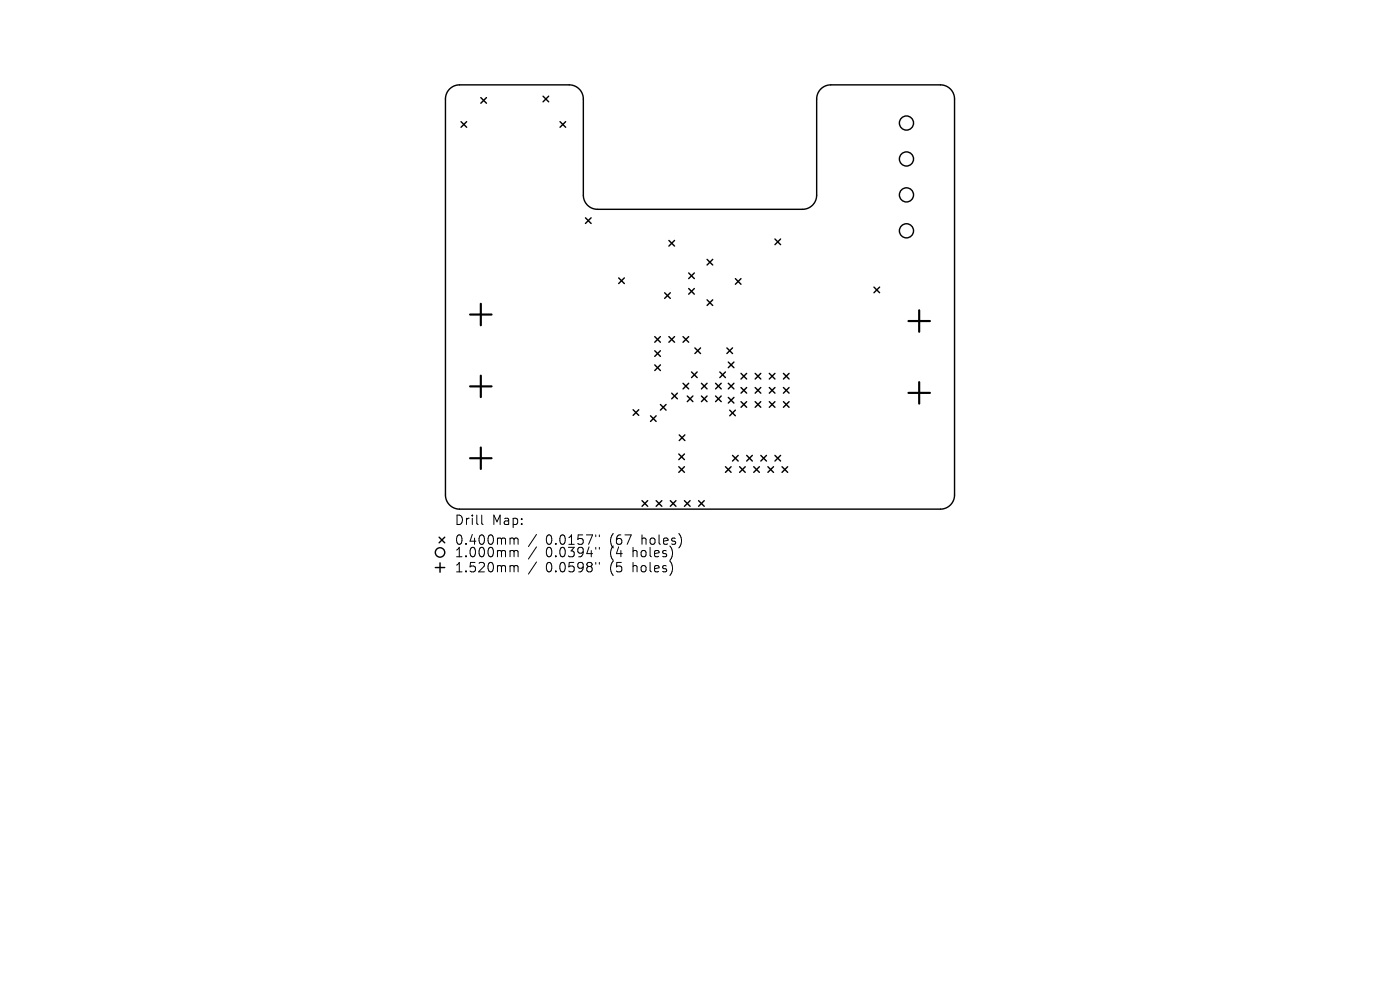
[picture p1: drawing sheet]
<svg xmlns="http://www.w3.org/2000/svg" width="297mm" height="210mm" viewBox="0 0 297 210" stroke-linecap="round" stroke-linejoin="round" font-family="sans-serif">
<defs><g id="words">
<g font-size="2.8">
<text x="96.4" y="111.7">Drill</text>
<text x="104.4" y="111.7">Map:</text>
<text x="96.4" y="115.9">0.400mm</text>
<text x="96.4" y="118.5">1.000mm</text>
<text x="115.8" y="115.9">0.0157&quot;</text>
<text x="115.8" y="118.5">0.0394&quot;</text>
<text x="129.5" y="115.9">(67</text>
<text x="129.5" y="118.5">(4</text>
<text x="134.5" y="118.5">holes)</text>
<text x="136.4" y="115.9">holes)</text>
<text x="96.4" y="121.7">1.520mm</text>
<text x="115.8" y="121.7">0.0598&quot;</text>
<text x="129.5" y="121.7">(5</text>
<text x="134.5" y="121.7">holes)</text>
</g>
</g></defs>
<g fill="none" stroke="#000" stroke-width=".3">
<path d="M95.4 18.9a3 3 0 0 1 2.1-.9h23.3a3 3 0 0 1 3 3v20.4a3 3 0 0 0 3 3h43.5a3 3 0 0 0 3-3v-20.4a3 3 0 0 1 3-3h23.2a3 3 0 0 1 3 3v84a3 3 0 0 1-3 3h-102a3 3 0 0 1-3-3v-84a3 3 0 0 1 .9-2.1zM97.8 25.8l1.2 1.2M99 25.8l-1.2 1.2M102 20.7l1.2 1.2M103.2 20.7l-1.2 1.2M115.2 20.4l1.2 1.2M116.4 20.4l-1.2 1.2M118.8 25.8l1.2 1.2M120 25.8l-1.2 1.2M124.2 46.2l1.2 1.2M125.4 46.2l-1.2 1.2M131.3 59l1.2 1.2"/>
<path d="M132.5 59l-1.2 1.2M141.9 51l1.2 1.2M143.1 51l-1.2 1.2M146.1 57.9l1.2 1.2M147.3 57.9l-1.2 1.2M150 55l1.2 1.2M151.2 55l-1.2 1.2M156 59.1l1.2 1.2M157.2 59.1l-1.2 1.2M164.4 50.7l1.2 1.2M165.6 50.7l-1.2 1.2M138.9 71.4l1.2 1.2"/>
<path d="M138.9 74.4l1.2 1.2M138.9 77.4l1.2 1.2M140.1 71.4l-1.2 1.2M140.1 74.4l-1.2 1.2M140.1 77.4l-1.2 1.2M141 62.1l1.2 1.2M141.9 71.4l1.2 1.2M142.2 62.1l-1.2 1.2M143.1 71.4l-1.2 1.2M144.9 71.4l1.2 1.2M146.1 71.4l-1.2 1.2M146.1 61.2l1.2 1.2"/>
<path d="M146.7 78.9l1.2 1.2M147.3 61.2l-1.2 1.2M147.4 73.8l1.2 1.2M147.9 78.9l-1.2 1.2M148.6 73.8l-1.2 1.2M150 63.6l1.2 1.2M151.2 63.6l-1.2 1.2M152.7 78.9l1.2 1.2M153.9 78.9l-1.2 1.2M154.2 73.8l1.2 1.2M154.5 76.8l1.2 1.2M155.4 73.8l-1.2 1.2"/>
<path d="M155.7 76.8l-1.2 1.2M157.2 79.2l1.2 1.2M158.4 79.2l-1.2 1.2M160.2 79.2l1.2 1.2M161.4 79.2l-1.2 1.2M163.2 79.2l1.2 1.2M164.4 79.2l-1.2 1.2M166.2 79.2l1.2 1.2M167.4 79.2l-1.2 1.2M185.4 60.9l1.2 1.2M186.6 60.9l-1.2 1.2M134.3 86.9l1.2 1.2"/>
<path d="M135.5 86.9l-1.2 1.2M138 88.2l1.2 1.2M139.2 88.2l-1.2 1.2M140.1 85.8l1.2 1.2M141.3 85.8l-1.2 1.2M142.5 83.4l1.2 1.2M143.7 83.4l-1.2 1.2M144 96.3l1.2 1.2M144 99l1.2 1.2M144.1 92.3l1.2 1.2M144.9 81.3l1.2 1.2M145.2 96.3l-1.2 1.2"/>
<path d="M145.2 99l-1.2 1.2M145.3 92.3l-1.2 1.2M145.8 84l1.2 1.2M146.1 81.3l-1.2 1.2M147 84l-1.2 1.2M148.8 81.3l1.2 1.2M148.8 84l1.2 1.2M150 81.3l-1.2 1.2M150 84l-1.2 1.2M151.8 81.3l1.2 1.2M151.8 84l1.2 1.2M153 81.3l-1.2 1.2"/>
<path d="M153 84l-1.2 1.2M153.9 99l1.2 1.2M154.5 81.3l1.2 1.2M154.5 84.3l1.2 1.2M154.8 87l1.2 1.2M155.1 99l-1.2 1.2M155.4 96.6l1.2 1.2M155.7 81.3l-1.2 1.2M155.7 84.3l-1.2 1.2M156 87l-1.2 1.2M156.6 96.6l-1.2 1.2M156.9 99l1.2 1.2"/>
<path d="M157.2 82.2l1.2 1.2M157.2 85.2l1.2 1.2M158.1 99l-1.2 1.2M158.4 85.2l-1.2 1.2M158.4 82.2l-1.2 1.2M158.4 96.6l1.2 1.2M159.6 96.6l-1.2 1.2M159.9 99l1.2 1.2M160.2 82.2l1.2 1.2M160.2 85.2l1.2 1.2M161.1 99l-1.2 1.2M161.4 82.2l-1.2 1.2"/>
<path d="M161.4 85.2l-1.2 1.2M161.4 96.6l1.2 1.2M162.6 96.6l-1.2 1.2M162.9 99l1.2 1.2M163.2 85.2l1.2 1.2M163.2 82.2l1.2 1.2M164.1 99l-1.2 1.2M164.4 82.2l-1.2 1.2M164.4 85.2l-1.2 1.2M164.4 96.6l1.2 1.2M165.6 96.6l-1.2 1.2M165.9 99l1.2 1.2"/>
<path d="M166.2 85.2l1.2 1.2M166.2 82.2l1.2 1.2M167.1 99l-1.2 1.2M167.4 82.2l-1.2 1.2M167.4 85.2l-1.2 1.2M93.2 114l1.2 1.2M93.4 119.4v2M94.4 114l-1.2 1.2M136.2 106.2l1.2 1.2M137.4 106.2l-1.2 1.2M139.2 106.2l1.2 1.2M140.4 106.2l-1.2 1.2"/>
<path d="M142.2 106.2l1.2 1.2M143.4 106.2l-1.2 1.2M145.2 106.2l1.2 1.2M146.4 106.2l-1.2 1.2M148.2 106.2l1.2 1.2M149.4 106.2l-1.2 1.2M92.4 120.4h2"/>
<circle cx="192.3" cy="26.1" r="1.5"/>
<circle cx="192.3" cy="33.7" r="1.5"/>
<circle cx="192.3" cy="41.3" r="1.5"/>
<circle cx="192.3" cy="49" r="1.5"/>
<circle cx="93.4" cy="117.2" r="1"/>
</g>
<path d="M99.7 66.7h4.6M102 64.4v4.6M102 79.7v4.5M192.7 68.1h4.6M195 65.8v4.6M99.7 82h4.6M99.7 97.2h4.6M102 94.9v4.6M192.7 83.3h4.6M195 81.1v4.5" fill="none" stroke="#000" stroke-width=".46"/>
<g fill="none" stroke="#000" stroke-width=".21">
<path d="M102.2 109.3v1.7l.3 .3M108.5 114.1h.3l.3 .3M108.5 116.8h.3l.3 .3M108.5 120h.3l.3 .3M109.1 114.4l.2-.3 .5 .1 .1 1.3M109.1 114.4v1.1M109.1 117.1v1M109.1 117.1l.2-.3 .5 .1 .1 1.2M113.8 113.4l-1.7 2.5M113.8 116l-1.7 2.6M113.8 119.2l-1.7 2.6M126.4 113.5v.3"/>
<path d="M126.4 116.1v.4M126.4 119.3v.4M127.1 113.5v.3M127.1 116.1v.4M127.1 119.3v.4M109.1 120.3v1M109.1 120.3l.2-.3 .5 .1 .1 1.2"/>
</g>
<use href="#words"/>
</svg>
